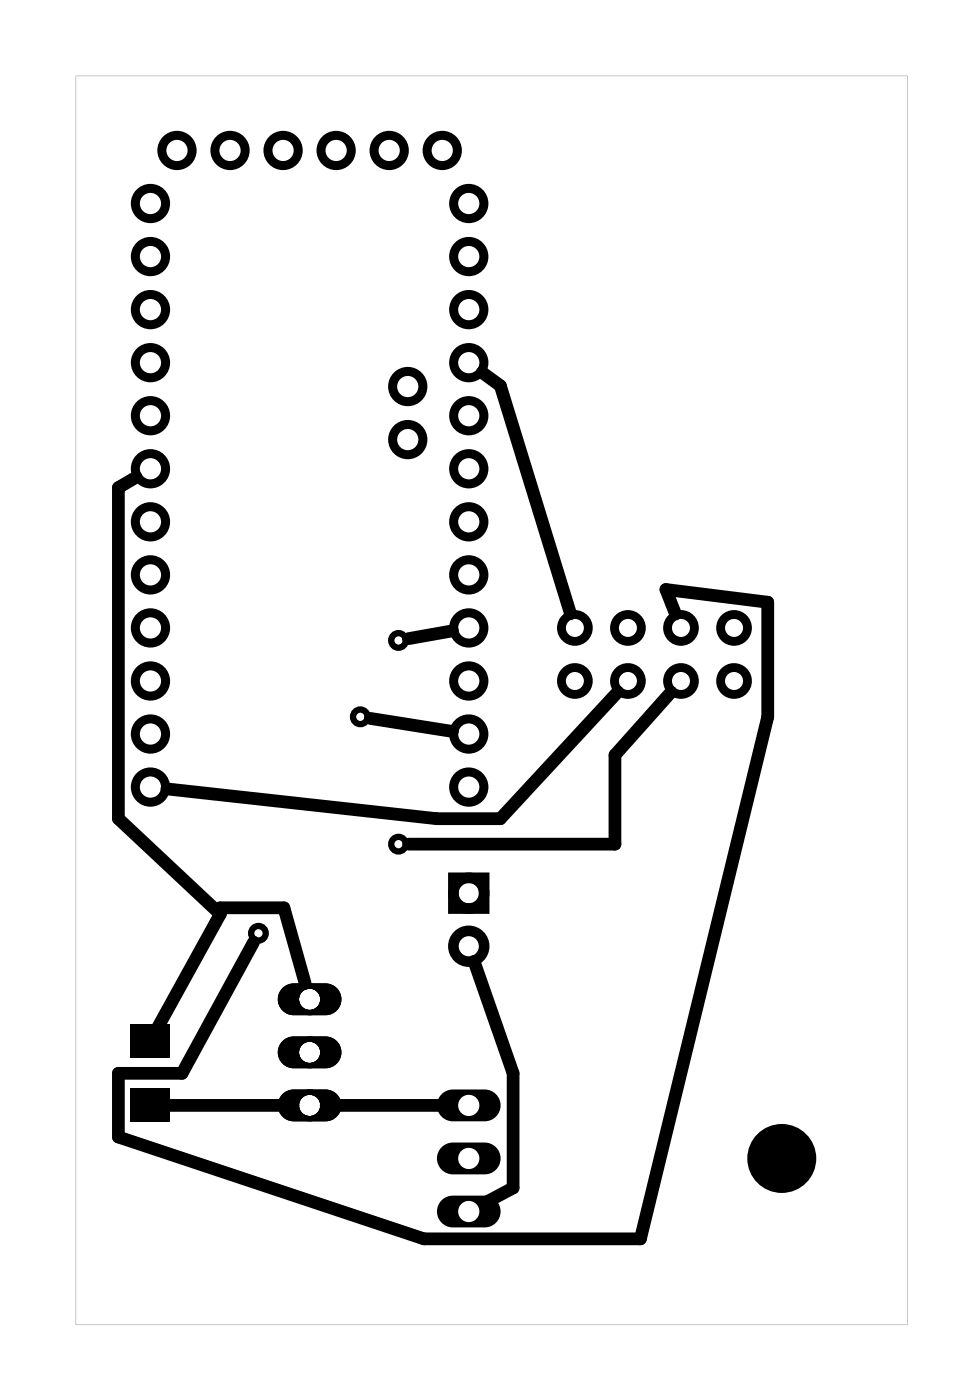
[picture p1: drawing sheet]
<svg xmlns="http://www.w3.org/2000/svg" width="47mm" height="67mm" viewBox="0 0 47 67" stroke-linecap="round" stroke-linejoin="round" font-family="sans-serif">
<g fill="#000">
<path d="M6.3 52.1h1.9v1.6h-1.9zM6.3 49h1.9v1.6h-1.9z"/>
<path d="M3.6 3.6h39.8v59.8h-39.8zM3.6 3.6v59.8h39.8v-59.8z"/>
<path d="M13.5 47.3l.6-.2h1.5a.76 .76 0 0 1 .7 .7 .76 .76 0 0 1-.7 .8h-1.5a.76 .76 0 0 1-.7-.5 .76 .76 0 0 1 .1-.8zM14.3 47.8a.51 .51 0 0 0 1 0 .51 .51 0 0 0-1 0z"/>
<path d="M13.5 49.8l.6-.2h1.5a.76 .76 0 0 1 .7 .8 .76 .76 0 0 1-.7 .7h-1.5a.76 .76 0 0 1-.7-.4 .76 .76 0 0 1 .1-.9zM14.3 50.4a.51 .51 0 0 0 1 0 .51 .51 0 0 0-1 0z"/>
<path d="M13.5 52.4l.6-.2h1.5a.76 .76 0 0 1 .7 .7 .76 .76 0 0 1-.7 .8h-1.5a.76 .76 0 0 1-.7-.5 .76 .76 0 0 1 .1-.8zM14.3 52.9a.51 .51 0 0 0 1 0 .51 .51 0 0 0-1 0z"/>
<path d="M13.5 47.3l.6-.2h1.5a.76 .76 0 0 1 .7 .7 .76 .76 0 0 1-.7 .8h-1.5a.76 .76 0 0 1-.7-.5 .76 .76 0 0 1 .1-.8zM14.3 47.8a.51 .51 0 0 0 1 0 .51 .51 0 0 0-1 0z"/>
<path d="M13.5 49.8l.6-.2h1.5a.76 .76 0 0 1 .7 .8 .76 .76 0 0 1-.7 .7h-1.5a.76 .76 0 0 1-.7-.4 .76 .76 0 0 1 .1-.9zM14.3 50.4a.51 .51 0 0 0 1 0 .51 .51 0 0 0-1 0z"/>
<path d="M13.5 52.4l.6-.2h1.5a.76 .76 0 0 1 .7 .7 .76 .76 0 0 1-.7 .8h-1.5a.76 .76 0 0 1-.7-.5 .76 .76 0 0 1 .1-.8zM14.3 52.9a.51 .51 0 0 0 1 0 .51 .51 0 0 0-1 0z"/>
<path d="M21.1 52.4l.6-.2h1.5a.76 .76 0 0 1 .8 .7 .76 .76 0 0 1-.8 .8h-1.5a.76 .76 0 0 1-.7-.5 .76 .76 0 0 1 .1-.8zM21.9 52.9a.55 .55 0 0 0 1.1 0 .55 .55 0 0 0-1.1 0z"/>
<path d="M21.1 54.9l.6-.2h1.5a.76 .76 0 0 1 .8 .8 .76 .76 0 0 1-.8 .7h-1.5a.76 .76 0 0 1-.7-.4 .76 .76 0 0 1 .1-.9zM21.9 55.5a.55 .55 0 0 0 1.1 0 .55 .55 0 0 0-1.1 0z"/>
<path d="M21.1 57.5l.6-.3h1.5a.76 .76 0 0 1 .8 .8 .76 .76 0 0 1-.8 .8h-1.5a.76 .76 0 0 1-.7-.5 .76 .76 0 0 1 .1-.8zM21.9 58a.55 .55 0 0 0 1.1 0 .55 .55 0 0 0-1.1 0z"/>
</g>
<g fill="none" stroke="#000" stroke-width=".43">
<circle cx="7.2" cy="14.8" r=".72"/>
<circle cx="7.2" cy="12.3" r=".72"/>
<circle cx="7.2" cy="17.4" r=".72"/>
<circle cx="7.2" cy="19.9" r=".72"/>
<circle cx="7.2" cy="9.7" r=".72"/>
<circle cx="8.5" cy="7.2" r=".72"/>
<circle cx="11" cy="7.2" r=".72"/>
<circle cx="13.6" cy="7.2" r=".72"/>
<circle cx="16.1" cy="7.2" r=".72"/>
<circle cx="18.6" cy="7.2" r=".72"/>
<circle cx="19.5" cy="18.5" r=".72"/>
<circle cx="21.2" cy="7.2" r=".72"/>
<circle cx="22.4" cy="12.3" r=".72"/>
<circle cx="22.4" cy="14.8" r=".72"/>
<circle cx="22.4" cy="17.4" r=".72"/>
<circle cx="22.4" cy="19.9" r=".72"/>
<circle cx="22.4" cy="9.7" r=".72"/>
<circle cx="7.2" cy="22.4" r=".72"/>
<circle cx="7.2" cy="25" r=".72"/>
<circle cx="7.2" cy="27.5" r=".72"/>
<circle cx="7.2" cy="37.7" r=".72"/>
<circle cx="7.2" cy="32.6" r=".72"/>
<circle cx="7.2" cy="35.1" r=".72"/>
<circle cx="7.2" cy="30.1" r=".72"/>
<circle cx="19.5" cy="21" r=".72"/>
<circle cx="22.4" cy="22.4" r=".72"/>
<circle cx="22.4" cy="25" r=".72"/>
<circle cx="22.4" cy="27.5" r=".72"/>
<circle cx="22.4" cy="37.7" r=".72"/>
<circle cx="22.4" cy="30.1" r=".72"/>
<circle cx="22.4" cy="35.1" r=".72"/>
<circle cx="22.4" cy="32.6" r=".72"/>
</g>
<g fill="none" stroke="#000" stroke-width=".09">
<circle cx="22.4" cy="58" r=".64"/>
<circle cx="22.4" cy="55.5" r=".64"/>
<circle cx="22.4" cy="52.9" r=".64"/>
</g>
<circle cx="37.4" cy="55.5" r="1.65" fill="#000"/>
<g fill="none" stroke="#000" stroke-width=".42">
<circle cx="27.5" cy="32.6" r=".64"/>
<circle cx="27.5" cy="30.1" r=".64"/>
<circle cx="30.1" cy="30.1" r=".64"/>
<circle cx="30.1" cy="32.6" r=".64"/>
<circle cx="32.6" cy="30.1" r=".64"/>
<circle cx="32.6" cy="32.6" r=".64"/>
<circle cx="35.1" cy="32.6" r=".64"/>
<circle cx="35.1" cy="30.1" r=".64"/>
</g>
<g fill="none" stroke="#000" stroke-width=".25">
<circle cx="14.8" cy="52.9" r=".64"/>
<circle cx="14.8" cy="47.8" r=".64"/>
<circle cx="14.8" cy="50.4" r=".64"/>
</g>
<g fill="none" stroke="#000" stroke-width=".51">
<path d="M21.7 42h1.5v1.5h-1.5z"/>
<circle cx="22.4" cy="45.3" r=".74"/>
<circle cx="22.4" cy="42.8" r=".74"/>
</g>
<g fill="none" stroke="#000" stroke-width=".3">
<circle cx="17.3" cy="34.3" r=".35"/>
<circle cx="19.1" cy="30.7" r=".35"/>
<circle cx="12.4" cy="44.7" r=".35"/>
<circle cx="19.1" cy="40.4" r=".35"/>
</g>
<path d="M23.1 17.8l.9 .7 3.3 10.9M6.5 22.8l-.8 .5v15.9l4.8 4.6M17.7 34.4l4 .6M21.7 30.2l-2.1 .4M29.6 33.1l-5.6 6.1h-3.1l-12.9-1.4M32.1 33.1l-2.7 3v4.3h-9.8M32.3 29.4l-.4-1.2 4.9 .6v5.5l-6.1 25h-10.4l-14.6-4.9v-3h3l3.4-6.3M8 52.9h6M10.5 43.8l-2.9 5.4M10.5 43.8v-.3h3.1l1 3.6M15.6 52.9h6M22.7 46l1.9 5.4v5.5l-1.4 .7" fill="none" stroke="#000" stroke-width=".61"/>
</svg>
